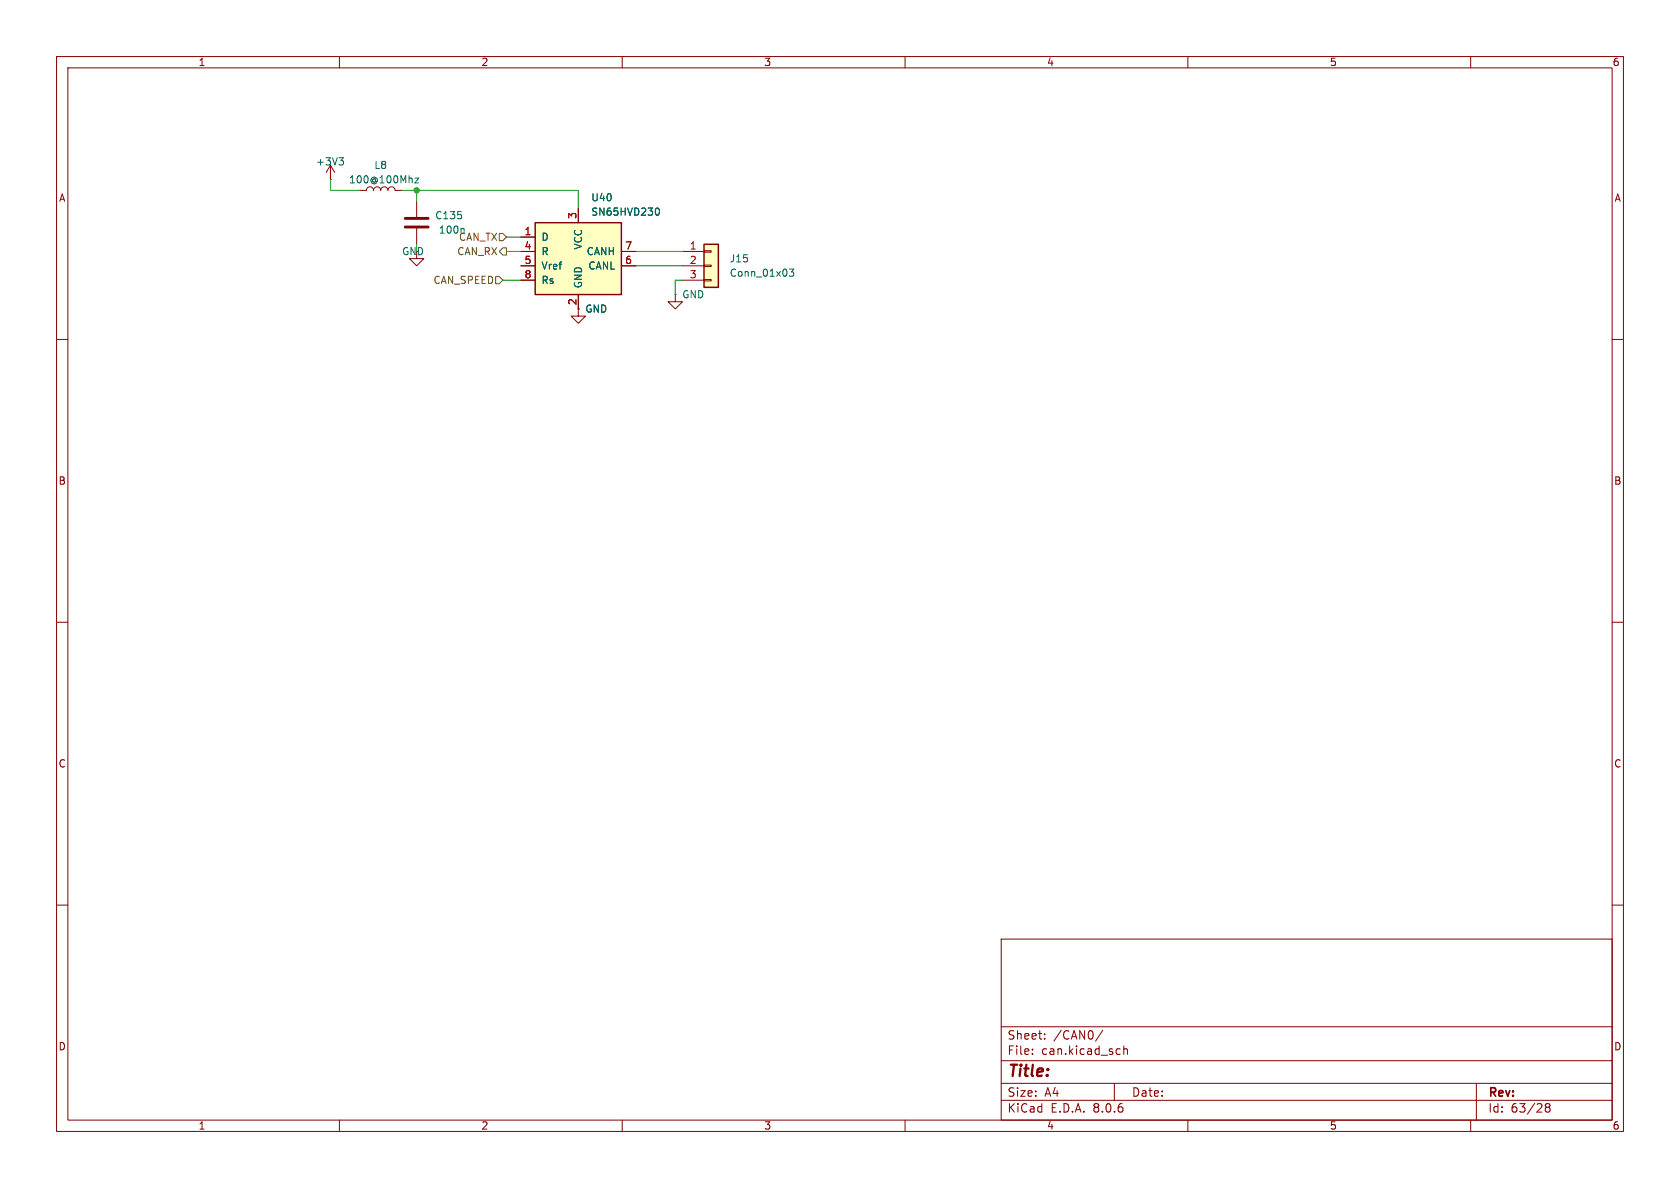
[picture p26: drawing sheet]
<svg xmlns="http://www.w3.org/2000/svg" width="297mm" height="210mm" viewBox="0 0 297 210" stroke-linecap="round" stroke-linejoin="round" font-family="sans-serif">
<defs><g id="words">
<text font-size="2.8" fill="#840000" x="178" y="190.9">Title:</text>
<g font-size="2.1" fill="#840000">
<text x="178" y="184">Sheet:</text>
<text x="186.2" y="184">/CAN0/</text>
<text x="178" y="186.7">File:</text>
<text x="184.1" y="186.7">can.kicad_sch</text>
<text x="178" y="196.9">KiCad</text>
<text x="178" y="194.1">Size:</text>
<text x="184.7" y="194.1">A4</text>
<text x="185.7" y="196.9">E.D.A.</text>
<text x="193.3" y="196.9">8.0.6</text>
<text x="200" y="194.1">Date:</text>
<text x="263" y="194.3">Rev:</text>
<text x="263" y="196.9">Id:</text>
<text x="267.1" y="196.9">63/28</text>
</g>
<g font-size="1.8" fill="#840000">
<text x="35" y="11.9">1</text>
<text x="85" y="11.9">2</text>
<text x="135" y="11.9">3</text>
<text x="185" y="11.9">4</text>
<text x="235" y="11.9">5</text>
<text x="285" y="11.9">6</text>
<text x="10.3" y="35.9">A</text>
<text x="285.3" y="35.9">A</text>
<text x="102" y="54" transform="rotate(-90 102 54)">2</text>
<text x="10.3" y="85.9">B</text>
<text x="285.3" y="85.9">B</text>
<text x="10.3" y="135.9">C</text>
<text x="285.3" y="135.9">C</text>
<text x="10.3" y="185.9">D</text>
<text x="285.3" y="185.9">D</text>
<text x="35" y="199.9">1</text>
<text x="85" y="199.9">2</text>
<text x="135" y="199.9">3</text>
<text x="185" y="199.9">4</text>
<text x="235" y="199.9">5</text>
<text x="285" y="199.9">6</text>
</g>
<g font-size="1.8" fill="#006464">
<text x="55.8" y="29.4">+3V3</text>
<text x="61.6" y="32.6">100@100Mhz</text>
<text x="66.1" y="30.1">L8</text>
<text x="104.4" y="35.8">U40</text>
<text x="76.8" y="39">C135</text>
<text x="104.4" y="38.3">SN65HVD230</text>
<text x="71" y="45.3">GND</text>
<text x="95.6" y="42.8">D</text>
<text x="95.6" y="45.3">R</text>
<text x="95.6" y="47.9">Vref</text>
<text x="103.1" y="44.2" transform="rotate(-90 103.1 44.2)">VCC</text>
<text x="103.6" y="45.3">CANH</text>
<text x="103.9" y="47.9">CANL</text>
<text x="128.9" y="46.6">J15</text>
<text x="95.6" y="50.4">Rs</text>
<text x="103.1" y="51.1" transform="rotate(-90 103.1 51.1)">GND</text>
<text x="120.5" y="52.9">GND</text>
<text x="128.9" y="49.1">Conn_01x03</text>
<text x="103.4" y="55.5">GND</text>
</g>
<g font-size="1.8" fill="#725600">
<text x="77.5" y="41.5">100n</text>
<text x="80.7" y="45.3">CAN_RX</text>
<text x="81" y="42.8">CAN_TX</text>
<text x="76.5" y="50.4">CAN_SPEED</text>
</g>
<g font-size="1.8" fill="#a90000">
<text x="92.6" y="41.7">1</text>
<text x="102" y="38.8" transform="rotate(-90 102 38.8)">3</text>
<text x="92.6" y="44.2">4</text>
<text x="92.6" y="46.7">5</text>
<text x="110.4" y="46.7">6</text>
<text x="110.4" y="44.2">7</text>
<text x="121.8" y="44.2">1</text>
<text x="121.8" y="46.7">2</text>
<text x="92.6" y="49.3">8</text>
<text x="121.8" y="49.3">3</text>
</g>
</g></defs>
<g fill="none" stroke="#840000" stroke-width=".18">
<path d="M10 10h277v190h-277zM12 12h273v186h-273zM60 10v2M110 10v2M160 10v2M210 10v2M260 10v2M10 60h2M285 60h2M10 110h2M285 110h2M10 160h2"/>
<path d="M285 160h2M177 166h108v32h-108zM60 198v2M110 198v2M160 198v2M177 194.5h108M177 191.5h108M177 187.5h108M177 181.5h108M182.5 186.3v.1M182.5 185.5v.1M184.7 183.6v.1"/>
<path d="M184.7 182.8v.1M195 182.1l-1.3 2M197 191.5v3M197.9 185.4l.1 .1M198 186.3l-.1 .1M198.7 184.9v1.5M198.7 185.5l.2-.1 .3 .1 .1 .9M210 198v2M260 198v2M261 191.5v6.5M273.5 195.7l-.3-.2 .3-.4h.2l.3 .3-.3 .3M273.5 195.7l-.3 .3v.3l.3 .3h.2l.3-.3v-.4l-.3-.2"/>
<path d="M273.5 195.7h.2"/>
</g>
<path d="M94.6 39.4h15.3v12.7h-15.3z" fill="#ffffc2"/>
<path d="M94.6 39.4h15.3v12.7h-15.3z" fill="none" stroke="#840000" stroke-width=".25"/>
<g fill="none" stroke="#840000" stroke-width=".18">
<path d="M58.4 31.8h.1M58.4 29.2l-.7 1.3M58.4 29.2v2.6M58.4 29.2l.8 1.3M63.5 33.7h1.3a.64 .64 0 0 1 .6-.7 .64 .64 0 0 1 .6 .7 .64 .64 0 0 1 .7-.7 .64 .64 0 0 1 .6 .7 .64 .64 0 0 1 .6-.7 .64 .64 0 0 1 .7 .7 .64 .64 0 0 1 .6-.7 .64 .64 0 0 1 .6 .7h1.3M73.7 35.6v2.8M102.2 36.8v2.6M73.7 44.5v1.2h1.2l-1.2 1.3-1.3-1.3h1.3M73.7 40.4v2.8M92.1 41.9h2.5M92.1 44.5h2.5M92.1 47h2.5"/>
<path d="M92.1 49.5h2.5M102.2 52.1v3.8h1.3l-1.3 1.3-1.2-1.3h1.2M109.9 44.5h2.5M109.9 47h2.5"/>
</g>
<path d="M59.9 27.9h.8l-.4 .5M60.5 28.4l.2 .2v.3l-.2 .3M73.4 31.5h.6l-.6 .8h.6M116 36.8h.2a.68 .68 0 0 1 .4 .6 .68 .68 0 0 1-.4 .6h-.2M81.9 40.4l.2 .2v.6" fill="none" stroke="#006464" stroke-width=".18"/>
<path d="M71.6 38.6h4.1M71.6 40.1h4.1" fill="none" stroke="#840000" stroke-width=".51"/>
<path d="M124.5 43.2h2.5v7.6h-2.5z" fill="#ffffc2"/>
<g fill="none" stroke="#840000" stroke-width=".18">
<path d="M102.2 36.8v2.6M92.1 44.5h2.5M92.1 47h2.5M92.1 49.5h2.5M92.1 41.9h2.5M102.2 52.1v2.5M109.9 44.5h2.5M109.9 47h2.5M119.4 52.1v1.2h1.2l-1.2 1.3-1.3-1.3h1.3M119.4 52.1h.1M120.6 44.5h3.9M120.6 47h3.9"/>
<path d="M120.6 49.5h3.9M124.5 49.4h1.2v.3h-1.2zM124.5 46.9h1.2v.2h-1.2zM124.5 44.3h1.2v.3h-1.2z"/>
</g>
<path d="M124.5 43.2h2.5v7.6h-2.5z" fill="none" stroke="#840000" stroke-width=".25"/>
<path d="M116 36.8h.2a.68 .68 0 0 1 .4 .6 .68 .68 0 0 1-.4 .6h-.2M139.5 47.6h.8l-.4 .5 .4 .1v.5l-.2 .1-.6-.1" fill="none" stroke="#006464" stroke-width=".18"/>
<path d="M87.6 48.9h.7l.6 .6-.6 .7h-.7zM88.3 41.3h.6l.6 .6-.6 .6h-.6zM88.9 43.8h.6v1.3h-.6l-.6-.6z" fill="none" stroke="#725600" stroke-width=".18"/>
<path d="M58.4 31.8v1.9h5.1M71.1 33.7h31.1v3.1M73.7 33.7v1.9M73.7 43.2v1.3M88.9 49.5h3.2M89.5 41.9h2.6M89.5 44.5h2.6M112.4 44.5h8.2M112.4 47h8.2M120.6 49.5h-1.2v2.6" fill="none" stroke="#009600" stroke-width=".18"/>
<circle cx="73.7" cy="33.7" r=".46" fill="#009600" stroke="#009600" stroke-width=".18"/>
<use href="#words"/>
</svg>
